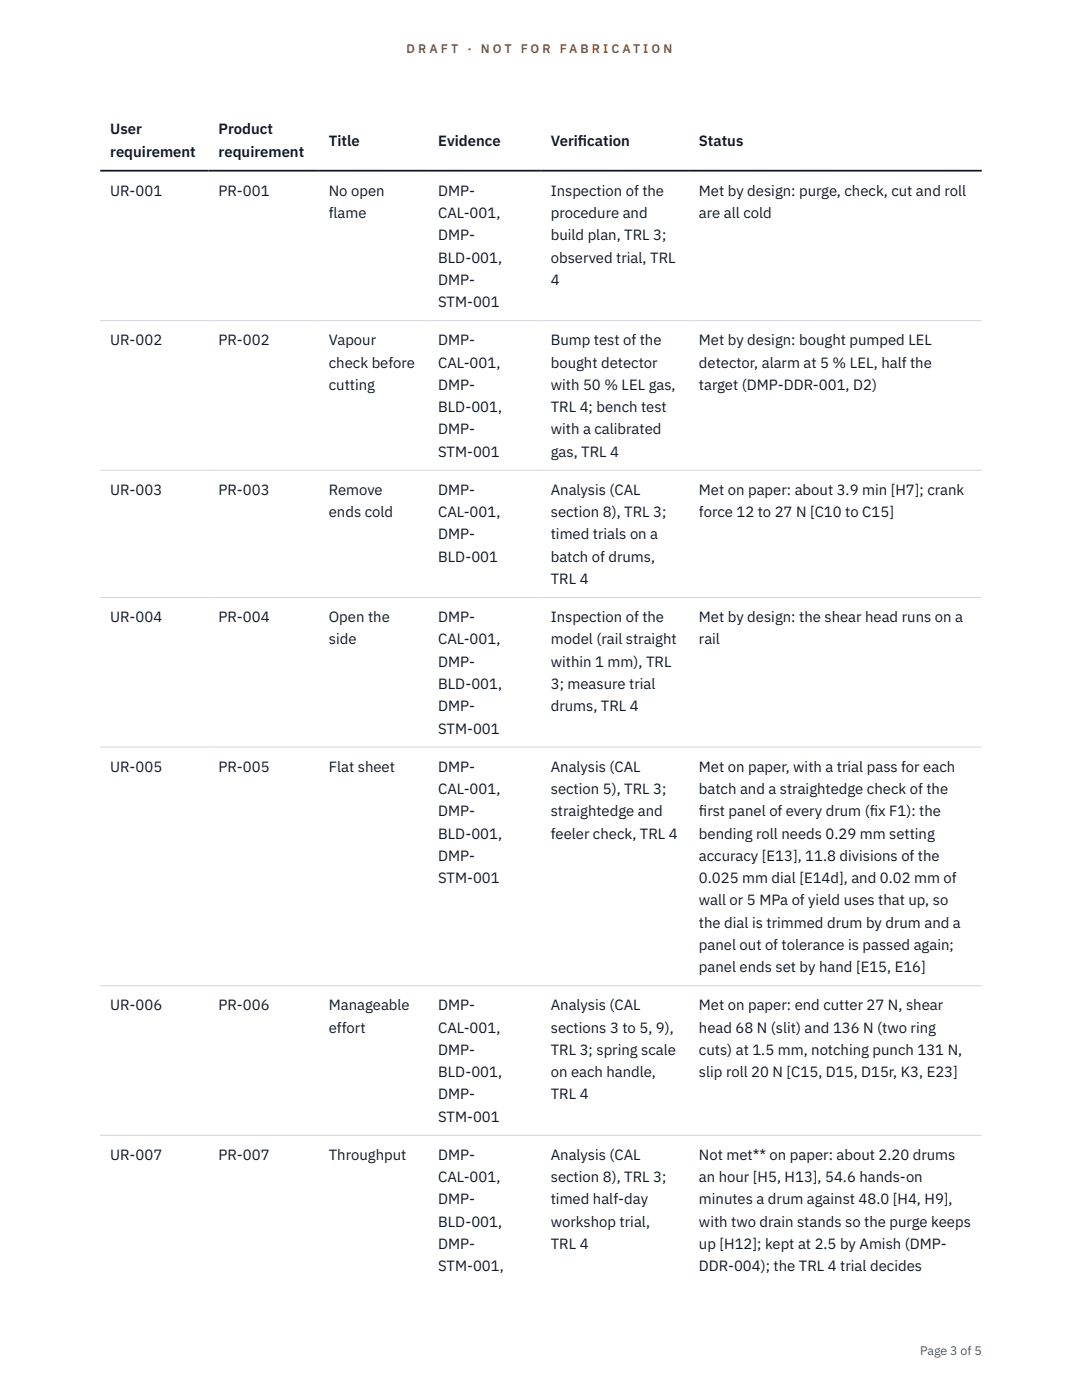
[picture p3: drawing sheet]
<svg xmlns="http://www.w3.org/2000/svg" width="216mm" height="279mm" viewBox="0 0 216 279" stroke-linecap="round" stroke-linejoin="round" font-family="sans-serif">
<defs><g id="words">
<g font-size="3" fill="#111827">
<text x="22" y="26.8">User</text>
<text x="43.6" y="26.8">Product</text>
<text x="65.6" y="29.1">Title</text>
<text x="87.4" y="29.1">Evidence</text>
<text x="109.9" y="29.1">Verif</text>
<text x="115.3" y="29.1">ication</text>
<text x="139.5" y="29.1">Status</text>
<text x="22" y="31.3">requirement</text>
<text x="43.6" y="31.3">requirement</text>
<text x="22" y="39.1">UR-001</text>
<text x="43.6" y="39.1">PR-001</text>
<text x="65.6" y="39.1">No open</text>
<text x="87.4" y="39.1">DMP-</text>
<text x="109.9" y="39.1">Inspection of the</text>
<text x="139.5" y="39.1">Met by design: purge, check, cut and roll</text>
<text x="65.6" y="43.5">flame</text>
<text x="87.4" y="43.5">CAL-001,</text>
<text x="87.4" y="48">DMP-</text>
<text x="109.9" y="43.5">procedure and</text>
<text x="109.9" y="48">build plan, TRL 3;</text>
<text x="139.5" y="43.5">are all cold</text>
<text x="87.4" y="52.4">BLD-001,</text>
<text x="109.9" y="52.4">observed trial, TRL</text>
<text x="87.4" y="56.9">DMP-</text>
<text x="109.9" y="56.9">4</text>
<text x="87.4" y="61.3">STM-001</text>
<text x="22" y="68.9">UR-002</text>
<text x="43.6" y="68.9">PR-002</text>
<text x="65.6" y="68.9">Vapour</text>
<text x="87.4" y="68.9">DMP-</text>
<text x="109.9" y="68.9">Bump test of the</text>
<text x="139.5" y="68.9">Met by design: bought pumped LEL</text>
<text x="65.6" y="73.4">check before</text>
<text x="65.6" y="77.8">cutting</text>
<text x="87.4" y="73.4">CAL-001,</text>
<text x="87.4" y="77.8">DMP-</text>
<text x="109.9" y="73.4">bought detector</text>
<text x="109.9" y="77.8">with 50 % LEL gas,</text>
<text x="139.5" y="73.4">detector, alarm at 5 % LEL, half the</text>
<text x="139.5" y="77.8">target (DMP-DDR-001, D2)</text>
<text x="87.4" y="82.3">BLD-001,</text>
<text x="109.9" y="82.3">TRL 4; bench test</text>
<text x="87.4" y="86.7">DMP-</text>
<text x="109.9" y="86.7">with a calibrated</text>
<text x="87.4" y="91.1">STM-001</text>
<text x="109.9" y="91.1">gas, TRL 4</text>
<text x="22" y="98.8">UR-003</text>
<text x="43.6" y="98.8">PR-003</text>
<text x="65.6" y="98.8">Remove</text>
<text x="87.4" y="98.8">DMP-</text>
<text x="109.9" y="98.8">Analysis (CAL</text>
<text x="139.5" y="98.8">Met on paper: about 3.9 min [H7]; crank</text>
<text x="65.6" y="103.2">ends cold</text>
<text x="87.4" y="103.2">CAL-001,</text>
<text x="87.4" y="107.7">DMP-</text>
<text x="109.9" y="103.2">section 8), TRL 3;</text>
<text x="109.9" y="107.7">timed trials on a</text>
<text x="139.5" y="103.2">force 12 to 27 N [C10 to C15]</text>
<text x="87.4" y="112.1">BLD-001</text>
<text x="109.9" y="112.1">batch of drums,</text>
<text x="109.9" y="116.5">TRL 4</text>
<text x="22" y="124.2">UR-004</text>
<text x="43.6" y="124.2">PR-004</text>
<text x="65.6" y="124.2">Open the</text>
<text x="87.4" y="124.2">DMP-</text>
<text x="109.9" y="124.2">Inspection of the</text>
<text x="139.5" y="124.2">Met by design: the shear head runs on a</text>
<text x="65.6" y="128.6">side</text>
<text x="87.4" y="128.6">CAL-001,</text>
<text x="109.9" y="128.6">model (rail straight</text>
<text x="139.5" y="128.6">rail</text>
<text x="87.4" y="133.1">DMP-</text>
<text x="87.4" y="137.5">BLD-001,</text>
<text x="109.9" y="133.1">within 1 mm), TRL</text>
<text x="109.9" y="137.5">3; measure trial</text>
<text x="87.4" y="142">DMP-</text>
<text x="109.9" y="142">drums, TRL 4</text>
<text x="87.4" y="146.4">STM-001</text>
<text x="22" y="154">UR-005</text>
<text x="43.6" y="154">PR-005</text>
<text x="65.6" y="154">Flat sheet</text>
<text x="87.4" y="154">DMP-</text>
<text x="109.9" y="154">Analysis (CAL</text>
<text x="139.5" y="154">Met on paper, with a trial pass for each</text>
<text x="87.4" y="158.5">CAL-001,</text>
<text x="109.9" y="158.5">section 5), TRL 3;</text>
<text x="139.5" y="158.5">batch and a straightedge check of the</text>
<text x="87.4" y="162.9">DMP-</text>
<text x="87.4" y="167.4">BLD-001,</text>
<text x="109.9" y="162.9">straightedge and</text>
<text x="109.9" y="167.4">feeler check, TRL 4</text>
<text x="139.5" y="162.9">f</text>
<text x="139.5" y="162.9">irst panel of every drum (f</text>
<text x="139.5" y="167.4">bending roll needs 0.29 mm setting</text>
<text x="173.5" y="162.9">ix F1): the</text>
<text x="87.4" y="171.8">DMP-</text>
<text x="139.5" y="171.8">accuracy [E13], 11.8 divisions of the</text>
<text x="87.4" y="176.2">STM-001</text>
<text x="139.5" y="176.2">0.025 mm dial [E14d], and 0.02 mm of</text>
<text x="139.5" y="180.7">wall or 5 MPa of yield uses that up, so</text>
<text x="139.5" y="185.1">the dial is trimmed drum by drum and a</text>
<text x="139.5" y="189.6">panel out of tolerance is passed again;</text>
<text x="139.5" y="194">panel ends set by hand [E15, E16]</text>
<text x="22" y="201.6">UR-006</text>
<text x="43.6" y="201.6">PR-006</text>
<text x="65.6" y="201.6">Manageable</text>
<text x="87.4" y="201.6">DMP-</text>
<text x="109.9" y="201.6">Analysis (CAL</text>
<text x="139.5" y="201.6">Met on paper: end cutter 27 N, shear</text>
<text x="65.6" y="206.1">effort</text>
<text x="87.4" y="206.1">CAL-001,</text>
<text x="109.9" y="206.1">sections 3 to 5, 9),</text>
<text x="139.5" y="206.1">head 68 N (slit) and 136 N (two ring</text>
<text x="87.4" y="210.5">DMP-</text>
<text x="87.4" y="215">BLD-001,</text>
<text x="109.9" y="210.5">TRL 3; spring scale</text>
<text x="109.9" y="215">on each handle,</text>
<text x="139.5" y="210.5">cuts) at 1.5 mm, notching punch 131 N,</text>
<text x="139.5" y="215">slip roll 20 N [C15, D15, D15r, K3, E23]</text>
<text x="87.4" y="219.4">DMP-</text>
<text x="109.9" y="219.4">TRL 4</text>
<text x="87.4" y="223.9">STM-001</text>
<text x="22" y="231.5">UR-007</text>
<text x="43.6" y="231.5">PR-007</text>
<text x="65.6" y="231.5">Throughput</text>
<text x="87.4" y="231.5">DMP-</text>
<text x="109.9" y="231.5">Analysis (CAL</text>
<text x="139.5" y="231.5">Not met** on paper: about 2.20 drums</text>
<text x="87.4" y="235.9">CAL-001,</text>
<text x="109.9" y="235.9">section 8), TRL 3;</text>
<text x="139.5" y="235.9">an hour [H5, H13], 54.6 hands-on</text>
<text x="87.4" y="240.4">DMP-</text>
<text x="87.4" y="244.8">BLD-001,</text>
<text x="109.9" y="240.4">timed half-day</text>
<text x="109.9" y="244.8">workshop trial,</text>
<text x="139.5" y="240.4">minutes a drum against 48.0 [H4, H9],</text>
<text x="139.5" y="244.8">with two drain stands so the purge keeps</text>
<text x="87.4" y="249.3">DMP-</text>
<text x="109.9" y="249.3">TRL 4</text>
<text x="139.5" y="249.3">up [H12]; kept at 2.5 by Amish (DMP-</text>
<text x="87.4" y="253.7">STM-001,</text>
<text x="139.5" y="253.7">DDR-004); the TRL 4 trial decides</text>
</g>
<g font-size="2.5" fill="#b45309">
<text x="81.1" y="10.5">D R A F T</text>
<text x="93.3" y="10.5">·</text>
<text x="95.9" y="10.5">N O T</text>
<text x="103.9" y="10.5">F O R</text>
<text x="111.7" y="10.5">F A B R I C A T I O N</text>
</g>
<text font-size="2.5" fill="#4b5563" x="183.6" y="270.3">Page 3 of 5</text>
</g></defs>
<path d="M20 64h175.9M20 93.8h175.9M20 119.2h175.9M20 149.1h175.9M20 196.7h175.9M20 226.6h175.9" fill="none" stroke="#d1d5db" stroke-width=".2"/>
<path d="M20 34.1h175.9" fill="none" stroke="#111827" stroke-width=".35"/>
<use href="#words"/>
</svg>
